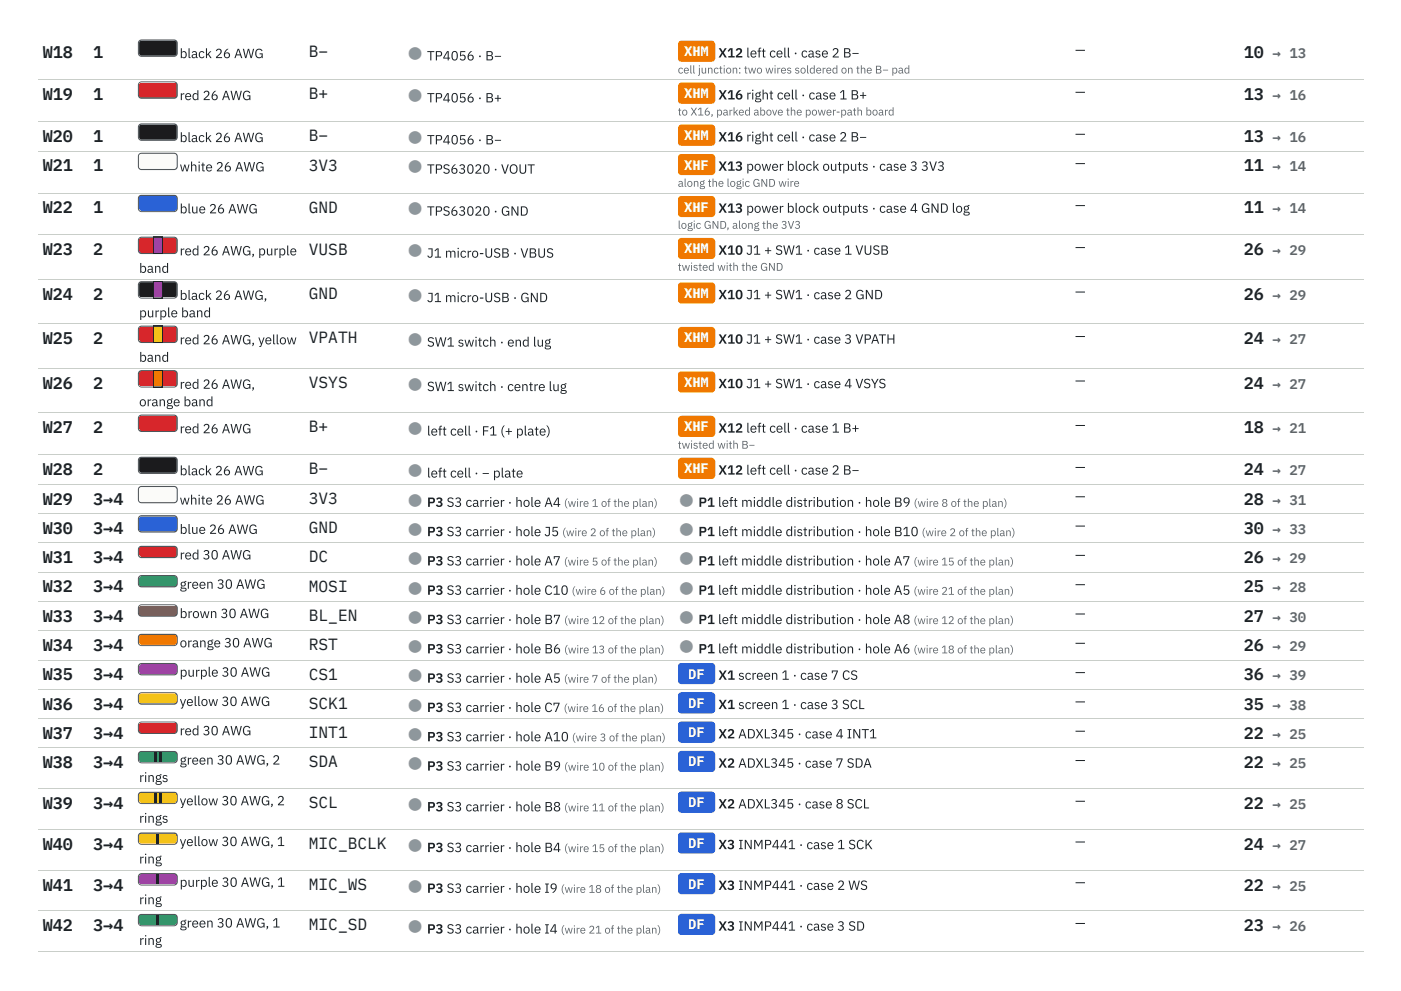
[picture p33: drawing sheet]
<svg xmlns="http://www.w3.org/2000/svg" width="297mm" height="210mm" viewBox="0 0 297 210" stroke-linecap="round" stroke-linejoin="round" font-family="sans-serif">
<defs><g id="words">
<g font-size="4.5" fill="#8e979c">
<text x="86.7" y="12.6">●</text>
<text x="86.7" y="21.5">●</text>
<text x="86.7" y="30.4">●</text>
<text x="86.7" y="36.6">●</text>
<text x="86.7" y="45.5">●</text>
<text x="86.7" y="54.4">●</text>
<text x="86.7" y="63.8">●</text>
<text x="86.7" y="73.3">●</text>
<text x="86.7" y="82.7">●</text>
<text x="86.7" y="92.1">●</text>
<text x="86.7" y="101.1">●</text>
<text x="86.7" y="107.3">●</text>
<text x="144.2" y="107.3">●</text>
<text x="86.7" y="113.5">●</text>
<text x="144.2" y="113.5">●</text>
<text x="86.7" y="119.7">●</text>
<text x="144.2" y="119.7">●</text>
<text x="86.7" y="125.9">●</text>
<text x="144.2" y="125.9">●</text>
<text x="86.7" y="132.1">●</text>
<text x="144.2" y="132.1">●</text>
<text x="86.7" y="138.4">●</text>
<text x="144.2" y="138.4">●</text>
<text x="86.7" y="144.6">●</text>
<text x="86.7" y="150.8">●</text>
<text x="86.7" y="157">●</text>
<text x="86.7" y="163.2">●</text>
<text x="86.7" y="171.9">●</text>
<text x="86.7" y="180.5">●</text>
<text x="86.7" y="189.2">●</text>
<text x="86.7" y="197.8">●</text>
</g>
<g font-size="3.6" fill="#1d2226">
<text x="9.1" y="12.3">W18</text>
<text x="19.8" y="12.3">1</text>
<text x="263.7" y="12.3">10</text>
<text x="9.1" y="21.2">W19</text>
<text x="19.8" y="21.2">1</text>
<text x="263.7" y="21.2">13</text>
<text x="9.1" y="30.1">W20</text>
<text x="19.8" y="30.1">1</text>
<text x="263.7" y="30.1">13</text>
<text x="9.1" y="36.4">W21</text>
<text x="19.8" y="36.4">1</text>
<text x="263.7" y="36.4">11</text>
<text x="9.1" y="45.3">W22</text>
<text x="19.8" y="45.3">1</text>
<text x="263.7" y="45.3">11</text>
<text x="9.1" y="54.2">W23</text>
<text x="19.8" y="54.2">2</text>
<text x="263.7" y="54.2">26</text>
<text x="9.1" y="63.6">W24</text>
<text x="19.8" y="63.6">2</text>
<text x="263.7" y="63.6">26</text>
<text x="9.1" y="73.1">W25</text>
<text x="19.8" y="73.1">2</text>
<text x="263.7" y="73.1">24</text>
<text x="9.1" y="82.5">W26</text>
<text x="19.8" y="82.5">2</text>
<text x="263.7" y="82.5">24</text>
<text x="9.1" y="91.9">W27</text>
<text x="19.8" y="91.9">2</text>
<text x="263.7" y="91.9">18</text>
<text x="9.1" y="100.8">W28</text>
<text x="19.8" y="100.8">2</text>
<text x="263.7" y="100.8">24</text>
<text x="9.1" y="107.1">W29</text>
<text x="19.8" y="107.1">3→4</text>
<text x="263.7" y="107.1">28</text>
<text x="9.1" y="113.3">W30</text>
<text x="19.8" y="113.3">3→4</text>
<text x="263.7" y="113.3">30</text>
<text x="9.1" y="119.5">W31</text>
<text x="19.8" y="119.5">3→4</text>
<text x="263.7" y="119.5">26</text>
<text x="9.1" y="125.7">W32</text>
<text x="19.8" y="125.7">3→4</text>
<text x="263.7" y="125.7">25</text>
<text x="9.1" y="131.9">W33</text>
<text x="19.8" y="131.9">3→4</text>
<text x="263.7" y="131.9">27</text>
<text x="9.1" y="138.1">W34</text>
<text x="19.8" y="138.1">3→4</text>
<text x="263.7" y="138.1">26</text>
<text x="9.1" y="144.4">W35</text>
<text x="19.8" y="144.4">3→4</text>
<text x="263.7" y="144.4">36</text>
<text x="9.1" y="150.6">W36</text>
<text x="19.8" y="150.6">3→4</text>
<text x="263.7" y="150.6">35</text>
<text x="9.1" y="156.8">W37</text>
<text x="19.8" y="156.8">3→4</text>
<text x="263.7" y="156.8">22</text>
<text x="9.1" y="163">W38</text>
<text x="19.8" y="163">3→4</text>
<text x="263.7" y="163">22</text>
<text x="9.1" y="171.7">W39</text>
<text x="19.8" y="171.7">3→4</text>
<text x="263.7" y="171.7">22</text>
<text x="9.1" y="180.3">W40</text>
<text x="19.8" y="180.3">3→4</text>
<text x="263.7" y="180.3">24</text>
<text x="9.1" y="188.9">W41</text>
<text x="19.8" y="188.9">3→4</text>
<text x="263.7" y="188.9">22</text>
<text x="9.1" y="197.6">W42</text>
<text x="19.8" y="197.6">3→4</text>
<text x="263.7" y="197.6">23</text>
</g>
<g font-size="3.4" fill="#1d2226">
<text x="65.5" y="12.2">B−</text>
<text x="65.5" y="21.1">B+</text>
<text x="65.5" y="30">B−</text>
<text x="65.5" y="36.2">3V3</text>
<text x="65.5" y="45.1">GND</text>
<text x="65.5" y="54">VUSB</text>
<text x="65.5" y="63.4">GND</text>
<text x="65.5" y="72.9">VPATH</text>
<text x="65.5" y="82.3">VSYS</text>
<text x="65.5" y="91.7">B+</text>
<text x="65.5" y="100.7">B−</text>
<text x="65.5" y="106.9">3V3</text>
<text x="65.5" y="113.1">GND</text>
<text x="65.5" y="119.3">DC</text>
<text x="65.5" y="125.5">MOSI</text>
<text x="65.5" y="131.7">BL_EN</text>
<text x="65.5" y="138">RST</text>
<text x="65.5" y="144.2">CS1</text>
<text x="65.5" y="150.4">SCK1</text>
<text x="65.5" y="156.6">INT1</text>
<text x="65.5" y="162.8">SDA</text>
<text x="65.5" y="171.5">SCL</text>
<text x="65.5" y="180.1">MIC_BCLK</text>
<text x="65.5" y="188.8">MIC_WS</text>
<text x="65.5" y="197.4">MIC_SD</text>
</g>
<g font-size="3" fill="#5e676d">
<text x="269.8" y="12.3">→ 13</text>
<text x="269.8" y="21.2">→ 16</text>
<text x="269.8" y="30.1">→ 16</text>
<text x="269.8" y="36.4">→ 14</text>
<text x="269.8" y="45.3">→ 14</text>
<text x="269.8" y="54.2">→ 29</text>
<text x="269.8" y="63.6">→ 29</text>
<text x="269.8" y="73.1">→ 27</text>
<text x="269.8" y="82.5">→ 27</text>
<text x="269.8" y="91.9">→ 21</text>
<text x="269.8" y="100.8">→ 27</text>
<text x="269.8" y="107.1">→ 31</text>
<text x="269.8" y="113.3">→ 33</text>
<text x="269.8" y="119.5">→ 29</text>
<text x="269.8" y="125.7">→ 28</text>
<text x="269.8" y="131.9">→ 30</text>
<text x="269.8" y="138.1">→ 29</text>
<text x="269.8" y="144.4">→ 39</text>
<text x="269.8" y="150.6">→ 38</text>
<text x="269.8" y="156.8">→ 25</text>
<text x="269.8" y="163">→ 25</text>
<text x="269.8" y="171.7">→ 25</text>
<text x="269.8" y="180.3">→ 27</text>
<text x="269.8" y="188.9">→ 25</text>
<text x="269.8" y="197.6">→ 26</text>
</g>
<g font-size="2.9" fill="#fff">
<text x="145.1" y="11.9">XHM</text>
<text x="145.1" y="20.8">XHM</text>
<text x="145.1" y="29.7">XHM</text>
<text x="145.1" y="36">XHF</text>
<text x="145.1" y="44.9">XHF</text>
<text x="145.1" y="53.8">XHM</text>
<text x="145.1" y="63.2">XHM</text>
<text x="145.1" y="72.7">XHM</text>
<text x="145.1" y="82.1">XHM</text>
<text x="145.1" y="91.5">XHF</text>
<text x="145.1" y="100.4">XHF</text>
<text x="145.9" y="144">DF</text>
<text x="145.9" y="150.2">DF</text>
<text x="145.9" y="156.4">DF</text>
<text x="145.9" y="162.6">DF</text>
<text x="145.9" y="171.3">DF</text>
<text x="145.9" y="179.9">DF</text>
<text x="145.9" y="188.5">DF</text>
<text x="145.9" y="197.2">DF</text>
</g>
<g font-size="2.8" fill="#1d2226">
<text x="227.9" y="11.5">—</text>
<text x="38.1" y="12.3">black 26 AWG</text>
<text x="90.5" y="12.8">TP4056 · B−</text>
<text x="152.3" y="12.2">X12 left cell · case 2 B−</text>
<text x="38.1" y="21.2">red 26 AWG</text>
<text x="90.5" y="21.7">TP4056 · B+</text>
<text x="152.3" y="21.1">X16 right cell · case 1 B+</text>
<text x="227.9" y="20.4">—</text>
<text x="227.9" y="29.4">—</text>
<text x="38.1" y="30.1">black 26 AWG</text>
<text x="90.5" y="30.6">TP4056 · B−</text>
<text x="152.3" y="30">X16 right cell · case 2 B−</text>
<text x="227.9" y="35.6">—</text>
<text x="38.1" y="36.4">white 26 AWG</text>
<text x="90.5" y="36.8">TPS63020 · VOUT</text>
<text x="152.3" y="36.2">X13 power block outputs · case 3</text>
<text x="195.3" y="36.2">3V3</text>
<text x="38.1" y="45.3">blue 26 AWG</text>
<text x="90.5" y="45.8">TPS63020 · GND</text>
<text x="152.3" y="45.1">X13 power block outputs · case 4 GND log</text>
<text x="227.9" y="44.5">—</text>
<text x="227.9" y="53.4">—</text>
<text x="29.5" y="57.9">band</text>
<text x="38.1" y="54.2">red 26 AWG, purple</text>
<text x="90.5" y="54.7">J1 micro-USB · VBUS</text>
<text x="152.3" y="54">X10 J1 + SW1 · case 1 VUSB</text>
<text x="38.1" y="63.6">black 26 AWG,</text>
<text x="90.5" y="64.1">J1 micro-USB · GND</text>
<text x="152.3" y="63.5">X10 J1 + SW1 · case 2 GND</text>
<text x="227.9" y="62.8">—</text>
<text x="29.5" y="67.3">purple band</text>
<text x="29.5" y="76.8">band</text>
<text x="38.1" y="73.1">red 26 AWG, yellow</text>
<text x="90.5" y="73.5">SW1 switch · end lug</text>
<text x="152.3" y="72.9">X10 J1 + SW1 · case 3 VPATH</text>
<text x="227.9" y="72.3">—</text>
<text x="38.1" y="82.5">red 26 AWG,</text>
<text x="90.5" y="83">SW1 switch · centre lug</text>
<text x="152.3" y="82.4">X10 J1 + SW1 · case 4 VSYS</text>
<text x="227.9" y="81.7">—</text>
<text x="29.5" y="86.2">orange band</text>
<text x="38.1" y="91.9">red 26 AWG</text>
<text x="90.5" y="92.4">left cell · F1 (+ plate)</text>
<text x="152.3" y="91.8">X12 left cell · case 1 B+</text>
<text x="227.9" y="91.1">—</text>
<text x="38.1" y="100.8">black 26 AWG</text>
<text x="90.5" y="101.3">left cell · − plate</text>
<text x="152.3" y="100.7">X12 left cell · case 2 B−</text>
<text x="227.9" y="100">—</text>
<text x="38.1" y="107.1">white 26 AWG</text>
<text x="90.5" y="107.5">P3 S3 carrier · hole A4</text>
<text x="148.1" y="107.5">P1 left middle distribution · hole B9</text>
<text x="227.9" y="106.3">—</text>
<text x="38.1" y="113.3">blue 26 AWG</text>
<text x="90.5" y="113.8">P3 S3 carrier · hole J5</text>
<text x="148.1" y="113.8">P1 left middle distribution · hole B10</text>
<text x="227.9" y="112.5">—</text>
<text x="38.1" y="118.7">red 30 AWG</text>
<text x="90.5" y="120">P3 S3 carrier · hole A7</text>
<text x="148.1" y="120">P1 left middle distribution · hole A7</text>
<text x="227.9" y="118.7">—</text>
<text x="38.1" y="124.9">green 30 AWG</text>
<text x="227.9" y="124.9">—</text>
<text x="38.1" y="131.1">brown 30 AWG</text>
<text x="90.5" y="126.2">P3 S3 carrier · hole C10</text>
<text x="148.1" y="126.2">P1 left middle distribution · hole A5</text>
<text x="227.9" y="131.1">—</text>
<text x="38.1" y="137.3">orange 30 AWG</text>
<text x="90.5" y="132.4">P3 S3 carrier · hole B7</text>
<text x="148.1" y="132.4">P1 left middle distribution · hole A8</text>
<text x="227.9" y="137.3">—</text>
<text x="38.1" y="143.6">purple 30 AWG</text>
<text x="90.5" y="138.6">P3 S3 carrier · hole B6</text>
<text x="148.1" y="138.6">P1 left middle distribution · hole A6</text>
<text x="227.9" y="143.6">—</text>
<text x="38.1" y="149.8">yellow 30 AWG</text>
<text x="90.5" y="144.8">P3 S3 carrier · hole A5</text>
<text x="152.3" y="144.2">X1 screen 1 · case 7 CS</text>
<text x="227.9" y="149.8">—</text>
<text x="38.1" y="156">red 30 AWG</text>
<text x="90.5" y="151.1">P3 S3 carrier · hole C7</text>
<text x="152.3" y="150.4">X1 screen 1 · case 3 SCL</text>
<text x="227.9" y="156">—</text>
<text x="90.5" y="157.3">P3 S3 carrier · hole A10</text>
<text x="152.3" y="156.7">X2 ADXL345 · case 4 INT1</text>
<text x="29.5" y="165.9">rings</text>
<text x="38.1" y="162.2">green 30 AWG, 2</text>
<text x="90.5" y="163.5">P3 S3 carrier · hole B9</text>
<text x="152.3" y="162.9">X2 ADXL345 · case 7 SDA</text>
<text x="227.9" y="162.2">—</text>
<text x="38.1" y="170.9">yellow 30 AWG, 2</text>
<text x="90.5" y="172.1">P3 S3 carrier · hole B8</text>
<text x="152.3" y="171.5">X2 ADXL345 · case 8 SCL</text>
<text x="227.9" y="170.9">—</text>
<text x="29.5" y="174.6">rings</text>
<text x="38.1" y="179.5">yellow 30 AWG, 1</text>
<text x="227.9" y="179.5">—</text>
<text x="29.5" y="183.2">ring</text>
<text x="90.5" y="180.8">P3 S3 carrier · hole B4</text>
<text x="152.3" y="180.2">X3 INMP441 · case 1 SCK</text>
<text x="29.5" y="191.8">ring</text>
<text x="38.1" y="188.1">purple 30 AWG, 1</text>
<text x="90.5" y="189.4">P3 S3 carrier · hole I9</text>
<text x="152.3" y="188.8">X3 INMP441 · case 2 WS</text>
<text x="227.9" y="188.1">—</text>
<text x="38.1" y="196.8">green 30 AWG, 1</text>
<text x="152.3" y="197.4">X3 INMP441 · case 3 SD</text>
<text x="227.9" y="196.8">—</text>
<text x="29.5" y="200.5">ring</text>
<text x="90.5" y="198.1">P3 S3 carrier · hole I4</text>
</g>
<g font-size="2.4" fill="#5e676d">
<text x="143.7" y="15.6">cell junction: two wires soldered on the B− pad</text>
<text x="143.7" y="24.5">to X16, parked above the power-path board</text>
<text x="143.7" y="39.6">along the logic GND wire</text>
<text x="143.7" y="48.5">logic GND, along the 3V3</text>
<text x="143.7" y="57.4">twisted with the GND</text>
<text x="143.7" y="95.2">twisted with B−</text>
<text x="119.6" y="107.5">(wire 1 of the plan)</text>
<text x="193.7" y="107.5">(wire 8 of the plan)</text>
<text x="119.2" y="113.8">(wire 2 of the plan)</text>
<text x="195.4" y="113.8">(wire 2 of the plan)</text>
<text x="119.6" y="120">(wire 5 of the plan)</text>
<text x="193.7" y="120">(wire 15 of the plan)</text>
<text x="121.2" y="126.2">(wire 6 of the plan)</text>
<text x="193.7" y="126.2">(wire 21 of the plan)</text>
<text x="119.6" y="132.4">(wire 12 of the plan)</text>
<text x="193.7" y="132.4">(wire 12 of the plan)</text>
<text x="119.6" y="138.6">(wire 13 of the plan)</text>
<text x="193.7" y="138.6">(wire 18 of the plan)</text>
<text x="119.6" y="144.8">(wire 7 of the plan)</text>
<text x="119.5" y="151.1">(wire 16 of the plan)</text>
<text x="121.3" y="157.3">(wire 3 of the plan)</text>
<text x="119.6" y="163.5">(wire 10 of the plan)</text>
<text x="119.6" y="172.1">(wire 11 of the plan)</text>
<text x="119.6" y="180.8">(wire 15 of the plan)</text>
<text x="118.9" y="189.4">(wire 18 of the plan)</text>
<text x="118.9" y="198.1">(wire 21 of the plan)</text>
</g>
</g></defs>
<g fill="none" stroke="#c9cec9" stroke-width=".21">
<path d="M8 16.9h281M8 25.8h281M8 32h281M8 40.9h281M8 49.9h281M8 59.3h281M8 68.7h281M8 78.2h281M8 87.6h281M8 96.5h281M8 102.7h281M8 108.9h281"/>
<path d="M8 115.2h281M8 121.4h281M8 127.6h281M8 133.8h281M8 140h281M8 146.3h281M8 152.5h281M8 158.7h281M8 167.3h281M8 176h281M8 184.6h281M8 193.3h281"/>
<path d="M8 201.9h281"/>
</g>
<path d="M29.5 8.6l.5-.2h6.9a.79 .79 0 0 1 .8 .8v2.1a.79 .79 0 0 1-.8 .8h-6.9a.79 .79 0 0 1-.8-.8v-2.1z" fill="#4c555b"/>
<path d="M29.5 8.6h7.9v3.2h-7.9z" fill="#1b1b1d"/>
<path d="M143.7 8.6h7.9v4.5h-7.9z" fill="#f07800"/>
<path d="M29.5 17.5l.5-.2h6.9a.79 .79 0 0 1 .8 .8v2.1a.79 .79 0 0 1-.8 .8h-6.9a.79 .79 0 0 1-.8-.8v-2.1z" fill="#4c555b"/>
<path d="M29.5 17.5h7.9v3.2h-7.9z" fill="#d7262b"/>
<path d="M143.7 17.5h7.9v4.5h-7.9z" fill="#f07800"/>
<path d="M29.5 26.4l.5-.2h6.9a.79 .79 0 0 1 .8 .8v2.1a.79 .79 0 0 1-.8 .8h-6.9a.79 .79 0 0 1-.8-.8v-2.1z" fill="#4c555b"/>
<path d="M29.5 26.4h7.9v3.2h-7.9z" fill="#1b1b1d"/>
<path d="M143.7 26.4h7.9v4.5h-7.9z" fill="#f07800"/>
<path d="M29.5 32.6l.5-.2h6.9a.79 .79 0 0 1 .8 .8v2.1a.79 .79 0 0 1-.8 .8h-6.9a.79 .79 0 0 1-.8-.8v-2.1z" fill="#4c555b"/>
<path d="M29.5 32.7h7.9v3.1h-7.9z" fill="#fbfbf7"/>
<path d="M143.7 32.7h7.9v4.5h-7.9z" fill="#f07800"/>
<path d="M29.5 41.5l.5-.2h6.9a.79 .79 0 0 1 .8 .8v2.1a.79 .79 0 0 1-.8 .8h-6.9a.79 .79 0 0 1-.8-.8v-2.1z" fill="#4c555b"/>
<path d="M29.5 41.6h7.9v3.1h-7.9z" fill="#2a62d6"/>
<path d="M143.7 41.6h7.9v4.5h-7.9z" fill="#f07800"/>
<path d="M29.5 50.4l.5-.2h6.9a.79 .79 0 0 1 .8 .8v2.1a.79 .79 0 0 1-.8 .8h-6.9a.79 .79 0 0 1-.8-.8v-2.1z" fill="#4c555b"/>
<path d="M29.5 50.5h7.9v3.1h-7.9z" fill="#d7262b"/>
<path d="M32.4 50.2h2.1v3.7h-2.1z" fill="#1d2226"/>
<path d="M32.7 50.5h1.6v3.1h-1.6z" fill="#8e44c4"/>
<path d="M143.7 50.5h7.9v4.5h-7.9z" fill="#f07800"/>
<path d="M29.5 59.9l.5-.3h6.9a.79 .79 0 0 1 .8 .8v2.2a.79 .79 0 0 1-.8 .8h-6.9a.79 .79 0 0 1-.8-.8v-2.2z" fill="#4c555b"/>
<path d="M29.5 59.9h7.9v3.2h-7.9z" fill="#1b1b1d"/>
<path d="M32.4 59.6h2.1v3.8h-2.1z" fill="#1d2226"/>
<path d="M32.7 59.9h1.6v3.2h-1.6z" fill="#8e44c4"/>
<path d="M143.7 59.9h7.9v4.5h-7.9z" fill="#f07800"/>
<path d="M29.5 69.3l.5-.2h6.9a.79 .79 0 0 1 .8 .8v2.1a.79 .79 0 0 1-.8 .8h-6.9a.79 .79 0 0 1-.8-.8v-2.1z" fill="#4c555b"/>
<path d="M29.5 69.3h7.9v3.2h-7.9z" fill="#d7262b"/>
<path d="M32.4 69.1h2.1v3.7h-2.1z" fill="#1d2226"/>
<path d="M32.7 69.3h1.6v3.2h-1.6z" fill="#f5c400"/>
<path d="M143.7 69.3h7.9v4.5h-7.9z" fill="#f07800"/>
<path d="M29.5 78.8l.5-.3h6.9a.79 .79 0 0 1 .8 .8v2.1a.79 .79 0 0 1-.8 .8h-6.9a.79 .79 0 0 1-.8-.8v-2.1z" fill="#4c555b"/>
<path d="M29.5 78.8h7.9v3.2h-7.9z" fill="#d7262b"/>
<path d="M32.4 78.5h2.1v3.7h-2.1z" fill="#1d2226"/>
<g fill="#f07800">
<path d="M32.7 78.8h1.6v3.2h-1.6z"/>
<path d="M143.7 78.8h7.9v4.5h-7.9z"/>
</g>
<path d="M29.5 88.2l.5-.2h6.9a.79 .79 0 0 1 .8 .8v2.1a.79 .79 0 0 1-.8 .8h-6.9a.79 .79 0 0 1-.8-.8v-2.1z" fill="#4c555b"/>
<path d="M29.5 88.2h7.9v3.2h-7.9z" fill="#d7262b"/>
<path d="M143.7 88.2h7.9v4.5h-7.9z" fill="#f07800"/>
<path d="M29.5 97.1l.5-.2h6.9a.79 .79 0 0 1 .8 .8v2.1a.79 .79 0 0 1-.8 .8h-6.9a.79 .79 0 0 1-.8-.8v-2.1z" fill="#4c555b"/>
<path d="M29.5 97.1h7.9v3.2h-7.9z" fill="#1b1b1d"/>
<path d="M143.7 97.1h7.9v4.5h-7.9z" fill="#f07800"/>
<path d="M29.5 103.3l.5-.2h6.9a.79 .79 0 0 1 .8 .8v2.1a.79 .79 0 0 1-.8 .8h-6.9a.79 .79 0 0 1-.8-.8v-2.1z" fill="#4c555b"/>
<path d="M29.5 103.3h7.9v3.2h-7.9z" fill="#fbfbf7"/>
<path d="M29.5 109.5l.5-.2h6.9a.79 .79 0 0 1 .8 .8v2.1a.79 .79 0 0 1-.8 .8h-6.9a.79 .79 0 0 1-.8-.8v-2.1z" fill="#4c555b"/>
<path d="M29.5 109.6h7.9v3.1h-7.9z" fill="#2a62d6"/>
<path d="M29.5 116l.5-.2h6.9a.79 .79 0 0 1 .8 .8v1a.79 .79 0 0 1-.8 .8h-6.9a.79 .79 0 0 1-.8-.8v-1z" fill="#4c555b"/>
<path d="M29.5 116h7.9v2.2h-7.9z" fill="#d7262b"/>
<path d="M29.5 122.2l.5-.2h6.9a.79 .79 0 0 1 .8 .8v1.1a.79 .79 0 0 1-.8 .7h-6.9a.79 .79 0 0 1-.8-.7v-1.1z" fill="#4c555b"/>
<path d="M29.5 122.3h7.9v2.1h-7.9z" fill="#23964a"/>
<path d="M29.5 128.4l.5-.2h6.9a.79 .79 0 0 1 .8 .8v1.1a.79 .79 0 0 1-.8 .8h-6.9a.79 .79 0 0 1-.8-.8v-1.1z" fill="#4c555b"/>
<path d="M29.5 128.5h7.9v2.1h-7.9z" fill="#8a5326"/>
<path d="M29.5 134.7l.5-.3h6.9a.79 .79 0 0 1 .8 .8v1.1a.79 .79 0 0 1-.8 .8h-6.9a.79 .79 0 0 1-.8-.8v-1.1z" fill="#4c555b"/>
<path d="M29.5 134.7h7.9v2.1h-7.9z" fill="#f07800"/>
<path d="M29.5 140.9l.5-.2h6.9a.79 .79 0 0 1 .8 .7v1.1a.79 .79 0 0 1-.8 .8h-6.9a.79 .79 0 0 1-.8-.8v-1.1z" fill="#4c555b"/>
<path d="M29.5 140.9h7.9v2.1h-7.9z" fill="#8e44c4"/>
<path d="M143.7 140.7h7.9v4.5h-7.9z" fill="#2a62d6"/>
<path d="M29.5 147.1l.5-.2h6.9a.79 .79 0 0 1 .8 .8v1a.79 .79 0 0 1-.8 .8h-6.9a.79 .79 0 0 1-.8-.8v-1z" fill="#4c555b"/>
<path d="M29.5 147.1h7.9v2.2h-7.9z" fill="#f5c400"/>
<path d="M143.7 146.9h7.9v4.5h-7.9z" fill="#2a62d6"/>
<path d="M29.5 153.3l.5-.2h6.9a.79 .79 0 0 1 .8 .8v1a.79 .79 0 0 1-.8 .8h-6.9a.79 .79 0 0 1-.8-.8v-1z" fill="#4c555b"/>
<path d="M29.5 153.4h7.9v2.1h-7.9z" fill="#d7262b"/>
<path d="M143.7 153.1h7.9v4.5h-7.9z" fill="#2a62d6"/>
<path d="M29.5 159.5l.5-.2h6.9a.79 .79 0 0 1 .8 .8v1.1a.79 .79 0 0 1-.8 .8h-6.9a.79 .79 0 0 1-.8-.8v-1.1z" fill="#4c555b"/>
<path d="M29.5 159.6h7.9v2.1h-7.9z" fill="#23964a"/>
<g fill="#1d2226">
<path d="M32.7 159.6h.5v2.1h-.5z"/>
<path d="M33.7 159.6h.6v2.1h-.6z"/>
</g>
<path d="M143.7 159.3h7.9v4.5h-7.9z" fill="#2a62d6"/>
<path d="M29.5 168.2l.5-.3h6.9a.79 .79 0 0 1 .8 .8v1.1a.79 .79 0 0 1-.8 .8h-6.9a.79 .79 0 0 1-.8-.8v-1.1z" fill="#4c555b"/>
<path d="M29.5 168.2h7.9v2.1h-7.9z" fill="#f5c400"/>
<g fill="#1d2226">
<path d="M32.7 168.2h.5v2.1h-.5z"/>
<path d="M33.7 168.2h.6v2.1h-.6z"/>
</g>
<path d="M143.7 167.9h7.9v4.5h-7.9z" fill="#2a62d6"/>
<path d="M29.5 176.8l.5-.2h6.9a.79 .79 0 0 1 .8 .8v1a.79 .79 0 0 1-.8 .8h-6.9a.79 .79 0 0 1-.8-.8v-1z" fill="#4c555b"/>
<path d="M29.5 176.9h7.9v2.1h-7.9z" fill="#f5c400"/>
<path d="M33.2 176.9h.5v2.1h-.5z" fill="#1d2226"/>
<path d="M143.7 176.6h7.9v4.5h-7.9z" fill="#2a62d6"/>
<path d="M29.5 185.5l.5-.3h6.9a.79 .79 0 0 1 .8 .8v1.1a.79 .79 0 0 1-.8 .8h-6.9a.79 .79 0 0 1-.8-.8v-1.1z" fill="#4c555b"/>
<path d="M29.5 185.5h7.9v2.1h-7.9z" fill="#8e44c4"/>
<path d="M33.2 185.5h.5v2.1h-.5z" fill="#1d2226"/>
<path d="M143.7 185.2h7.9v4.5h-7.9z" fill="#2a62d6"/>
<path d="M29.5 194.1l.5-.2h6.9a.79 .79 0 0 1 .8 .8v1a.79 .79 0 0 1-.8 .8h-6.9a.79 .79 0 0 1-.8-.8v-1z" fill="#4c555b"/>
<path d="M29.5 194.1h7.9v2.2h-7.9z" fill="#23964a"/>
<path d="M33.2 194.1h.5v2.2h-.5z" fill="#1d2226"/>
<path d="M143.7 193.9h7.9v4.5h-7.9z" fill="#2a62d6"/>
<use href="#words"/>
</svg>
